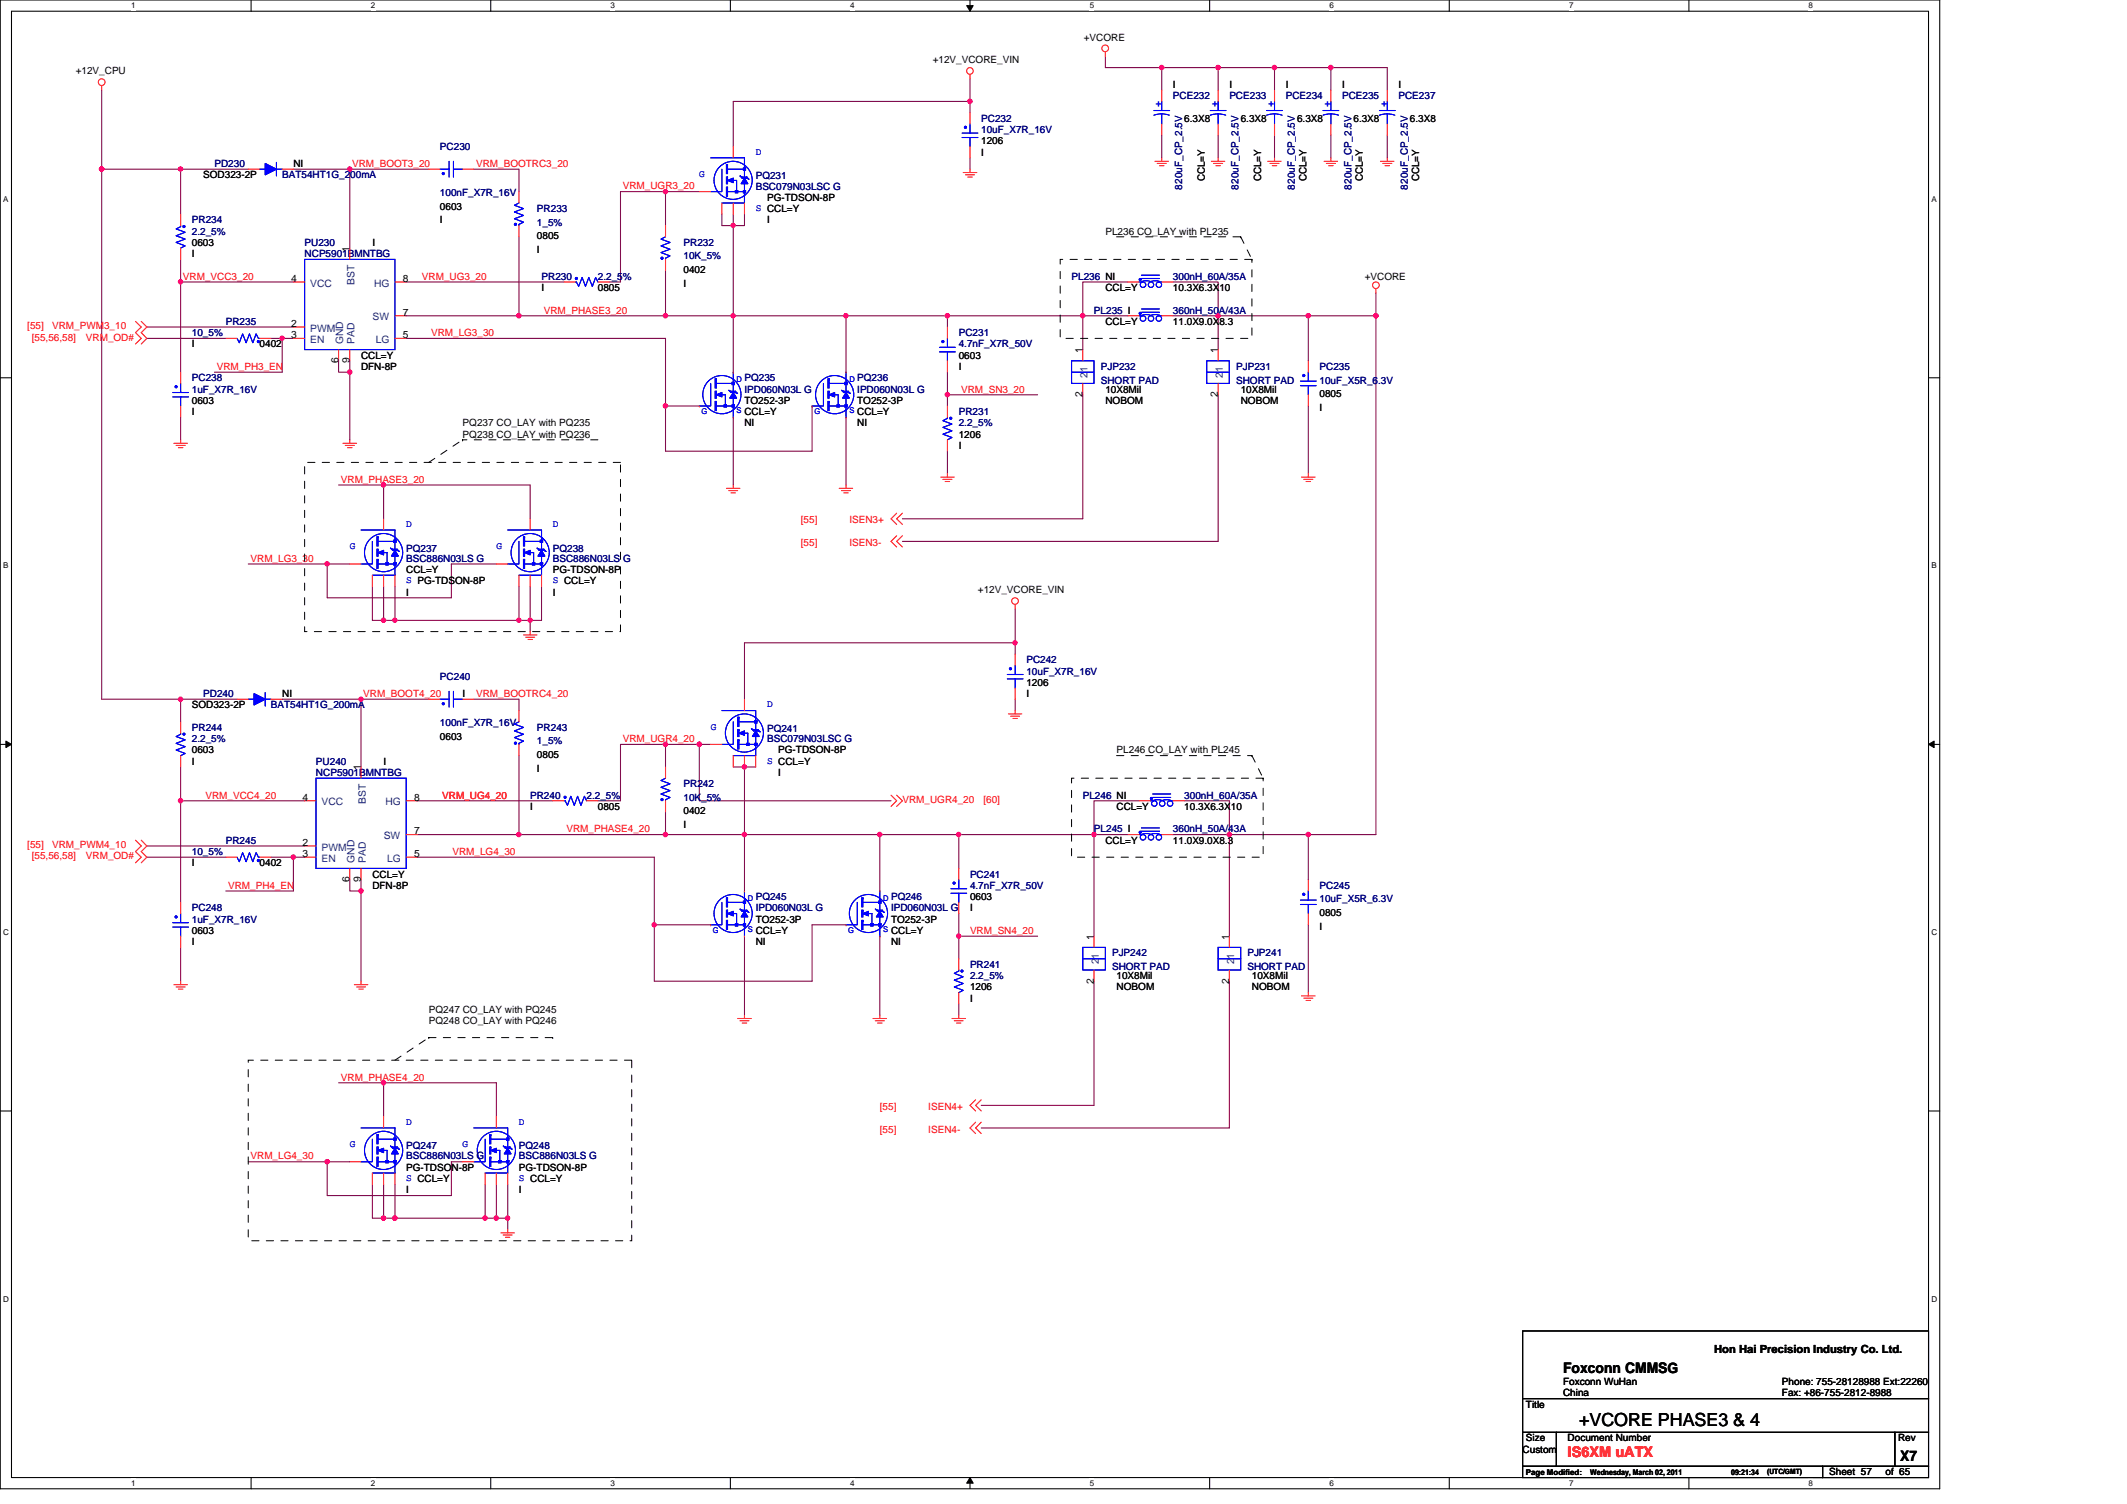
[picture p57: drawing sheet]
<svg xmlns="http://www.w3.org/2000/svg" width="297mm" height="210mm" viewBox="0 0 297 210" stroke-linecap="round" stroke-linejoin="round" font-family="sans-serif">
<defs><g id="words">
<text font-size="2.5" x="220.5" y="199.1">+VCORE PHASE3 &amp; 4</text>
<g font-size="2">
<text x="218.3" y="191.6">Foxconn CMMSG</text>
<text x="265.4" y="203.9">X7</text>
</g>
<text font-size="2" fill="#f00" x="218.9" y="203.5">IS6XM uATX</text>
<text font-size="1.6" x="239.4" y="188.8">Hon Hai Precision Industry Co. Ltd.</text>
<g font-size="1.4">
<text x="151.4" y="5.7">+VCORE</text>
<text x="10.6" y="10.4">+12V_CPU</text>
<text x="130.3" y="8.8">+12V_VCORE_VIN</text>
<text x="163.8" y="12.3">I</text>
<text x="165.4" y="17">6.3X8</text>
<text x="171.7" y="12.3">I</text>
<text x="173.3" y="17">6.3X8</text>
<text x="179.6" y="12.3">I</text>
<text x="181.1" y="17">6.3X8</text>
<text x="187.4" y="12.3">I</text>
<text x="189" y="17">6.3X8</text>
<text x="195.3" y="12.3">I</text>
<text x="196.9" y="17">6.3X8</text>
<text x="41" y="23.3">NI</text>
<text x="137" y="20.2">1206</text>
<text x="137" y="21.7">I</text>
<text x="28.4" y="24.9">SOD323-2P</text>
<text x="61.4" y="29.3">0603</text>
<text x="107.1" y="28">PG-TDSON-8P</text>
<text x="168.3" y="25.3" transform="rotate(-90 168.3 25.3)">CCL=Y</text>
<text x="176.1" y="25.3" transform="rotate(-90 176.1 25.3)">CCL=Y</text>
<text x="182.4" y="25.3" transform="rotate(-90 182.4 25.3)">CCL=Y</text>
<text x="190.3" y="25.3" transform="rotate(-90 190.3 25.3)">CCL=Y</text>
<text x="198.2" y="25.3" transform="rotate(-90 198.2 25.3)">CCL=Y</text>
<text x="26.8" y="34.3">0603</text>
<text x="26.8" y="35.9">I</text>
<text x="48.8" y="35.1" transform="rotate(-90 48.8 35.1)">1</text>
<text x="52" y="34.3">I</text>
<text x="61.4" y="31.2">I</text>
<text x="75" y="33.4">0805</text>
<text x="75" y="35.3">I</text>
<text x="107.1" y="31.2">I</text>
<text x="154.4" y="32.8">PL236 CO_LAY with PL235</text>
<text x="40.7" y="39.3">4</text>
<text x="56.3" y="39.3">8</text>
<text x="75.6" y="40.6">I</text>
<text x="83.5" y="40.6">0805</text>
<text x="95.5" y="38.1">0402</text>
<text x="95.5" y="40">I</text>
<text x="154.4" y="40.6">CCL=Y</text>
<text x="163.8" y="40.6">10.3X6.3X10</text>
<text x="190.6" y="39.1">+VCORE</text>
<text x="40.7" y="47.2">3</text>
<text x="40.7" y="45.6">2</text>
<text x="56.3" y="47.2">5</text>
<text x="56.3" y="44.1">7</text>
<text x="154.4" y="45.4">CCL=Y</text>
<text x="163.8" y="45.4">11.0X9.0X8.3</text>
<text x="26.8" y="48.5">I</text>
<text x="36.3" y="48.5">0402</text>
<text x="47.3" y="50.7" transform="rotate(-90 47.3 50.7)">6</text>
<text x="48.8" y="50.7" transform="rotate(-90 48.8 50.7)">9</text>
<text x="50.4" y="51.6">DFN-8P</text>
<text x="50.4" y="50.1">CCL=Y</text>
<text x="133.9" y="50.1">0603</text>
<text x="133.9" y="51.6">I</text>
<text x="151.2" y="49.3" transform="rotate(-90 151.2 49.3)">1</text>
<text x="170.1" y="49.3" transform="rotate(-90 170.1 49.3)">1</text>
<text x="26.8" y="56.4">0603</text>
<text x="26.8" y="58">I</text>
<text x="64.6" y="59.5">PQ237 CO_LAY with PQ235</text>
<text x="104" y="56.4">TO252-3P</text>
<text x="104" y="59.5">NI</text>
<text x="104" y="58">CCL=Y</text>
<text x="119.7" y="56.4">TO252-3P</text>
<text x="119.7" y="59.5">NI</text>
<text x="119.7" y="58">CCL=Y</text>
<text x="151.2" y="55.4" transform="rotate(-90 151.2 55.4)">2</text>
<text x="154.4" y="56.4">NOBOM</text>
<text x="154.4" y="54.8">10X8Mil</text>
<text x="170.1" y="55.4" transform="rotate(-90 170.1 55.4)">2</text>
<text x="173.3" y="56.4">NOBOM</text>
<text x="173.3" y="54.8">10X8Mil</text>
<text x="184.3" y="55.4">0805</text>
<text x="184.3" y="57.3">I</text>
<text x="64.6" y="61.1">PQ238 CO_LAY with PQ236</text>
<text x="133.9" y="61.1">1206</text>
<text x="133.9" y="62.7">I</text>
<text x="56.7" y="80">CCL=Y</text>
<text x="56.7" y="83.1">I</text>
<text x="77.2" y="83.1">I</text>
<text x="77.2" y="80">PG-TDSON-8P</text>
<text x="136.6" y="82.8">+12V_VCORE_VIN</text>
<text x="143.3" y="95.8">1206</text>
<text x="26.8" y="98.9">SOD323-2P</text>
<text x="39.4" y="97.3">NI</text>
<text x="64.6" y="97.3">I</text>
<text x="143.3" y="97.3">I</text>
<text x="26.8" y="105.2">0603</text>
<text x="26.8" y="106.8">I</text>
<text x="50.4" y="107.5" transform="rotate(-90 50.4 107.5)">1</text>
<text x="53.6" y="106.8">I</text>
<text x="61.4" y="103.3">0603</text>
<text x="75" y="105.8">0805</text>
<text x="75" y="107.7">I</text>
<text x="108.7" y="105.2">PG-TDSON-8P</text>
<text x="155.9" y="105.2">PL246 CO_LAY with PL245</text>
<text x="42.2" y="111.8">4</text>
<text x="57.8" y="111.8">8</text>
<text x="74" y="113.1">I</text>
<text x="83.5" y="113.1">0805</text>
<text x="95.5" y="113.7">0402</text>
<text x="108.7" y="108.4">I</text>
<text x="155.9" y="113.1">CCL=Y</text>
<text x="165.4" y="113.1">10.3X6.3X10</text>
<text x="42.2" y="119.7">3</text>
<text x="42.2" y="118.1">2</text>
<text x="57.8" y="119.7">5</text>
<text x="57.8" y="116.5">7</text>
<text x="95.5" y="115.6">I</text>
<text x="154.4" y="117.8">CCL=Y</text>
<text x="163.8" y="117.8">11.0X9.0X8.3</text>
<text x="26.8" y="120.9">I</text>
<text x="36.3" y="120.9">0402</text>
<text x="48.8" y="123.1" transform="rotate(-90 48.8 123.1)">6</text>
<text x="50.4" y="123.1" transform="rotate(-90 50.4 123.1)">9</text>
<text x="52" y="124.1">DFN-8P</text>
<text x="52" y="122.5">CCL=Y</text>
<text x="135.5" y="125.7">0603</text>
<text x="26.8" y="130.4">0603</text>
<text x="26.8" y="132">I</text>
<text x="105.5" y="128.8">TO252-3P</text>
<text x="105.5" y="132">NI</text>
<text x="105.5" y="130.4">CCL=Y</text>
<text x="124.4" y="128.8">TO252-3P</text>
<text x="124.4" y="132">NI</text>
<text x="124.4" y="130.4">CCL=Y</text>
<text x="135.5" y="127.3">I</text>
<text x="152.8" y="131.2" transform="rotate(-90 152.8 131.2)">1</text>
<text x="171.7" y="131.2" transform="rotate(-90 171.7 131.2)">1</text>
<text x="184.3" y="127.9">0805</text>
<text x="184.3" y="129.8">I</text>
<text x="152.8" y="137.3" transform="rotate(-90 152.8 137.3)">2</text>
<text x="155.9" y="136.7">10X8Mil</text>
<text x="171.7" y="137.3" transform="rotate(-90 171.7 137.3)">2</text>
<text x="174.8" y="136.7">10X8Mil</text>
<text x="59.9" y="141.4">PQ247 CO_LAY with PQ245</text>
<text x="59.9" y="143">PQ248 CO_LAY with PQ246</text>
<text x="135.5" y="138.3">1206</text>
<text x="135.5" y="139.8">I</text>
<text x="155.9" y="138.3">NOBOM</text>
<text x="174.8" y="138.3">NOBOM</text>
<text x="56.7" y="166.6">I</text>
<text x="56.7" y="163.5">PG-TDSON-8P</text>
<text x="72.5" y="166.6">I</text>
<text x="72.5" y="163.5">PG-TDSON-8P</text>
<text x="213.1" y="196.5">Title</text>
<text x="218.3" y="193.4">Foxconn WuHan</text>
<text x="218.3" y="195">China</text>
<text x="248.9" y="193.4">Phone: 755-28128988 Ext:22260</text>
<text x="248.9" y="195">Fax: +86-755-2812-8988</text>
<text x="212.6" y="202.8">Custom</text>
<text x="213.1" y="201.3">Size</text>
<text x="218.9" y="201.3">Document Number</text>
<text x="265.1" y="201.3">Rev</text>
<text x="255.5" y="206">Sheet 57</text>
<text x="263.3" y="206">of 65</text>
</g>
<g font-size="1.4" fill="#000080">
<text x="137" y="17">PC232</text>
<text x="163.8" y="13.9">PCE232</text>
<text x="171.7" y="13.9">PCE233</text>
<text x="179.6" y="13.9">PCE234</text>
<text x="187.4" y="13.9">PCE235</text>
<text x="195.3" y="13.9">PCE237</text>
<text x="29.9" y="23.3">PD230</text>
<text x="61.4" y="21">PC230</text>
<text x="137" y="18.6">10uF_X7R_16V</text>
<text x="39.4" y="24.9">BAT54HT1G_200mA</text>
<text x="61.4" y="27.4">100nF_X7R_16V</text>
<text x="75" y="29.6">PR233</text>
<text x="105.5" y="25">PQ231</text>
<text x="105.5" y="26.5">BSC079N03LSC G</text>
<text x="165.1" y="26.5" transform="rotate(-90 165.1 26.5)">820uF_CP_2.5V</text>
<text x="173" y="26.5" transform="rotate(-90 173 26.5)">820uF_CP_2.5V</text>
<text x="180.8" y="26.5" transform="rotate(-90 180.8 26.5)">820uF_CP_2.5V</text>
<text x="188.7" y="26.5" transform="rotate(-90 188.7 26.5)">820uF_CP_2.5V</text>
<text x="196.6" y="26.5" transform="rotate(-90 196.6 26.5)">820uF_CP_2.5V</text>
<text x="26.8" y="31.2">PR234</text>
<text x="26.8" y="32.8">2.2_5%</text>
<text x="42.5" y="34.3">PU230</text>
<text x="42.5" y="35.9">NCP5901BMNTBG</text>
<text x="75" y="31.5">1_5%</text>
<text x="95.5" y="34.3">PR232</text>
<text x="75.6" y="39.1">PR230</text>
<text x="83.5" y="39.1">2.2_5%</text>
<text x="95.5" y="36.2">10K_5%</text>
<text x="149.6" y="39.1">PL236 NI</text>
<text x="163.8" y="39.1">300nH_60A/35A</text>
<text x="26.8" y="46.9">10_5%</text>
<text x="31.5" y="45.4">PR235</text>
<text x="133.9" y="46.9">PC231</text>
<text x="152.8" y="43.8">PL235 I</text>
<text x="163.8" y="43.8">360nH_50A/43A</text>
<text x="26.8" y="53.2">PC238</text>
<text x="104" y="53.2">PQ235</text>
<text x="119.7" y="53.2">PQ236</text>
<text x="133.9" y="48.5">4.7nF_X7R_50V</text>
<text x="153.7" y="53.6">SHORT PAD</text>
<text x="153.7" y="51.6">PJP232</text>
<text x="172.6" y="53.6">SHORT PAD</text>
<text x="172.6" y="51.6">PJP231</text>
<text x="184.3" y="51.6">PC235</text>
<text x="184.3" y="53.6">10uF_X5R_6.3V</text>
<text x="26.8" y="54.8">1uF_X7R_16V</text>
<text x="104" y="54.8">IPD060N03L G</text>
<text x="119.7" y="54.8">IPD060N03L G</text>
<text x="133.9" y="58">PR231</text>
<text x="133.9" y="59.5">2.2_5%</text>
<text x="56.7" y="77">PQ237</text>
<text x="77.2" y="77">PQ238</text>
<text x="56.7" y="78.4">BSC886N03LS G</text>
<text x="77.2" y="78.4">BSC886N03LS G</text>
<text x="61.4" y="95">PC240</text>
<text x="143.3" y="92.6">PC242</text>
<text x="143.3" y="94.2">10uF_X7R_16V</text>
<text x="28.4" y="97.3">PD240</text>
<text x="37.8" y="98.9">BAT54HT1G_200mA</text>
<text x="61.4" y="101.4">100nF_X7R_16V</text>
<text x="26.8" y="102">PR244</text>
<text x="26.8" y="103.6">2.2_5%</text>
<text x="44.1" y="106.8">PU240</text>
<text x="75" y="102">PR243</text>
<text x="75" y="103.9">1_5%</text>
<text x="107.1" y="102.2">PQ241</text>
<text x="107.1" y="103.6">BSC079N03LSC G</text>
<text x="44.1" y="108.4">NCP5901BMNTBG</text>
<text x="74" y="111.5">PR240</text>
<text x="81.9" y="111.5">2.2_5%</text>
<text x="95.5" y="109.9">PR242</text>
<text x="95.5" y="111.8">10K_5%</text>
<text x="151.2" y="111.5">PL246 NI</text>
<text x="165.4" y="111.5">300nH_60A/35A</text>
<text x="26.8" y="119.4">10_5%</text>
<text x="31.5" y="117.8">PR245</text>
<text x="152.8" y="116.2">PL245 I</text>
<text x="163.8" y="116.2">360nH_50A/43A</text>
<text x="105.5" y="125.7">PQ245</text>
<text x="124.4" y="125.7">PQ246</text>
<text x="135.5" y="122.5">PC241</text>
<text x="135.5" y="124.1">4.7nF_X7R_50V</text>
<text x="184.3" y="124.1">PC245</text>
<text x="184.3" y="126">10uF_X5R_6.3V</text>
<text x="26.8" y="127.3">PC248</text>
<text x="26.8" y="128.8">1uF_X7R_16V</text>
<text x="105.5" y="127.3">IPD060N03L G</text>
<text x="124.4" y="127.3">IPD060N03L G</text>
<text x="135.5" y="135.1">PR241</text>
<text x="135.5" y="136.7">2.2_5%</text>
<text x="155.3" y="135.4">SHORT PAD</text>
<text x="155.3" y="133.5">PJP242</text>
<text x="174.2" y="135.4">SHORT PAD</text>
<text x="174.2" y="133.5">PJP241</text>
<text x="56.7" y="160.5">PQ247</text>
<text x="56.7" y="161.9">BSC886N03LS G</text>
<text x="72.5" y="160.5">PQ248</text>
<text x="72.5" y="161.9">BSC886N03LS G</text>
</g>
<g font-size="1.4" fill="#00f">
<text x="161.4" y="14.2" transform="rotate(90 161.4 14.2)">+</text>
<text x="169.3" y="14.2" transform="rotate(90 169.3 14.2)">+</text>
<text x="177.2" y="14.2" transform="rotate(90 177.2 14.2)">+</text>
<text x="185" y="14.2" transform="rotate(90 185 14.2)">+</text>
<text x="192.9" y="14.2" transform="rotate(90 192.9 14.2)">+</text>
<text x="105.5" y="21.6">D</text>
<text x="97.7" y="24.7">G</text>
<text x="105.5" y="29.5">S CCL=Y</text>
<text x="48.8" y="76.7">G</text>
<text x="56.7" y="73.6">D</text>
<text x="69.3" y="76.7">G</text>
<text x="77.2" y="73.6">D</text>
<text x="56.7" y="81.4">S PG-TDSON-8P</text>
<text x="77.2" y="81.4">S CCL=Y</text>
<text x="99.2" y="101.9">G</text>
<text x="107.1" y="98.7">D</text>
<text x="107.1" y="106.6">S CCL=Y</text>
<text x="48.8" y="160.2">G</text>
<text x="56.7" y="157">D</text>
<text x="64.6" y="160.2">G</text>
<text x="72.5" y="157">D</text>
<text x="56.7" y="164.9">S CCL=Y</text>
<text x="72.5" y="164.9">S CCL=Y</text>
</g>
<g font-size="1.4" fill="#f00">
<text x="49.2" y="23.3">VRM_BOOT3_20</text>
<text x="66.5" y="23.3">VRM_BOOTRC3_20</text>
<text x="87" y="26.4">VRM_UGR3_20</text>
<text x="25.5" y="39.1">VRM_VCC3_20</text>
<text x="58.9" y="39.1">VRM_UG3_20</text>
<text x="3.8" y="46">[55]</text>
<text x="4.4" y="47.6">[55,56,58]</text>
<text x="7.3" y="46">VRM_PWM3_10</text>
<text x="12" y="47.6">VRM_OD#</text>
<text x="60.2" y="46.9">VRM_LG3_30</text>
<text x="75.9" y="43.8">VRM_PHASE3_20</text>
<text x="30.3" y="51.6">VRM_PH3_EN</text>
<text x="134.2" y="54.8">VRM_SN3_20</text>
<text x="47.6" y="67.4">VRM_PHASE3_20</text>
<text x="111.8" y="73.1">[55]</text>
<text x="111.8" y="76.2">[55]</text>
<text x="118.6" y="73.1">ISEN3+</text>
<text x="118.6" y="76.2">ISEN3-</text>
<text x="35" y="78.4">VRM_LG3_30</text>
<text x="50.7" y="97.3">VRM_BOOT4_20</text>
<text x="66.5" y="97.3">VRM_BOOTRC4_20</text>
<text x="87" y="103.6">VRM_UGR4_20</text>
<text x="28.7" y="111.5">VRM_VCC4_20</text>
<text x="61.8" y="111.5">VRM_UG4_20</text>
<text x="126" y="112.1">VRM_UGR4_20</text>
<text x="137.3" y="112.1">[60]</text>
<text x="3.8" y="118.4">[55]</text>
<text x="4.4" y="120">[55,56,58]</text>
<text x="7.3" y="118.4">VRM_PWM4_10</text>
<text x="12" y="120">VRM_OD#</text>
<text x="63.2" y="119.4">VRM_LG4_30</text>
<text x="79.1" y="116.2">VRM_PHASE4_20</text>
<text x="31.9" y="124.1">VRM_PH4_EN</text>
<text x="135.5" y="130.4">VRM_SN4_20</text>
<text x="47.6" y="150.9">VRM_PHASE4_20</text>
<text x="122.9" y="155">[55]</text>
<text x="129.6" y="155">ISEN4+</text>
<text x="35" y="161.9">VRM_LG4_30</text>
<text x="122.9" y="158.1">[55]</text>
<text x="129.6" y="158.1">ISEN4-</text>
</g>
<g font-size="1.4" fill="#004080">
<text x="43.3" y="40">VCC</text>
<text x="49.5" y="39.8" transform="rotate(-90 49.5 39.8)">BST</text>
<text x="52.3" y="40">HG</text>
<text x="43.3" y="47.9">EN</text>
<text x="43.3" y="46.3">PWM</text>
<text x="52" y="44.7">SW</text>
<text x="52.5" y="47.9">LG</text>
<text x="47.9" y="48" transform="rotate(-90 47.9 48)">GND</text>
<text x="49.5" y="48" transform="rotate(-90 49.5 48)">PAD</text>
<text x="151.9" y="52.7" transform="rotate(-90 151.9 52.7)">2</text>
<text x="151.9" y="52" transform="rotate(-90 151.9 52)">1</text>
<text x="170.8" y="52.7" transform="rotate(-90 170.8 52.7)">2</text>
<text x="170.8" y="52" transform="rotate(-90 170.8 52)">1</text>
<text x="44.9" y="112.4">VCC</text>
<text x="51.1" y="112.2" transform="rotate(-90 51.1 112.2)">BST</text>
<text x="53.8" y="112.4">HG</text>
<text x="44.9" y="118.7">PWM</text>
<text x="53.6" y="117.2">SW</text>
<text x="44.9" y="120.3">EN</text>
<text x="49.5" y="120.5" transform="rotate(-90 49.5 120.5)">GND</text>
<text x="51.1" y="120.5" transform="rotate(-90 51.1 120.5)">PAD</text>
<text x="54.1" y="120.3">LG</text>
<text x="153.4" y="134.6" transform="rotate(-90 153.4 134.6)">2</text>
<text x="153.4" y="133.9" transform="rotate(-90 153.4 133.9)">1</text>
<text x="172.3" y="134.6" transform="rotate(-90 172.3 134.6)">2</text>
<text x="172.3" y="133.9" transform="rotate(-90 172.3 133.9)">1</text>
</g>
<g font-size="1.1">
<text x="18.3" y="1.2">1</text>
<text x="51.8" y="1.2">2</text>
<text x="85.3" y="1.2">3</text>
<text x="118.7" y="1.2">4</text>
<text x="152.2" y="1.2">5</text>
<text x="185.6" y="1.2">6</text>
<text x="219.1" y="1.2">7</text>
<text x="252.6" y="1.2">8</text>
<text x=".4" y="28.2">A</text>
<text x="269.7" y="28.2">A</text>
<text x=".4" y="79.4">B</text>
<text x="269.7" y="79.4">B</text>
<text x=".4" y="130.5">C</text>
<text x="269.7" y="130.5">C</text>
<text x=".4" y="181.7">D</text>
<text x="269.7" y="181.7">D</text>
<text x="18.3" y="207.5">1</text>
<text x="51.8" y="207.5">2</text>
<text x="85.3" y="207.5">3</text>
<text x="118.7" y="207.5">4</text>
<text x="152.2" y="207.5">5</text>
<text x="185.6" y="207.5">6</text>
<text x="213.1" y="205.9">Page Modified:</text>
<text x="219.1" y="207.5">7</text>
<text x="222.1" y="205.9">Wednesday, March 02, 2011</text>
<text x="241.8" y="205.9">09:21:34</text>
<text x="252.6" y="207.5">8</text>
</g>
<g font-size="1.1" fill="#00f">
<text x="102.9" y="53.3">D</text>
<text x="118.6" y="53.3">D</text>
<text x="98" y="57.8">G</text>
<text x="102.9" y="57.7">S</text>
<text x="113.7" y="57.8">G</text>
<text x="118.6" y="57.7">S</text>
<text x="104.4" y="125.7">D</text>
<text x="123.3" y="125.7">D</text>
<text x="99.6" y="130.3">G</text>
<text x="104.4" y="130.1">S</text>
<text x="118.4" y="130.3">G</text>
<text x="123.3" y="130.1">S</text>
</g>
<text font-size="1" x="246.8" y="205.8">(UTC/GMT)</text>
</g></defs>
<path d="M0 0h270.9v207.9h-270.9zM1.6 1.6h267.7v204.7h-267.7z" fill="none" stroke="#000" stroke-width=".15"/>
<g fill="#fff">
<path d="M18.3 .1h.6v1.3h-.6z"/>
<path d="M18.3 206.4h.6v1.3h-.6z"/>
</g>
<path d="M35.1 0v1.6M35.1 206.3v1.6" fill="none" stroke="#000" stroke-width=".15"/>
<g fill="#fff">
<path d="M51.8 .1h.6v1.3h-.6z"/>
<path d="M51.8 206.4h.6v1.3h-.6z"/>
</g>
<path d="M68.5 0v1.6M68.5 206.3v1.6" fill="none" stroke="#000" stroke-width=".15"/>
<g fill="#fff">
<path d="M85.3 .1h.6v1.3h-.6z"/>
<path d="M85.3 206.4h.6v1.3h-.6z"/>
</g>
<path d="M102 0v1.6M102 206.3v1.6" fill="none" stroke="#000" stroke-width=".15"/>
<g fill="#fff">
<path d="M118.7 .1h.6v1.3h-.6z"/>
<path d="M118.7 206.4h.6v1.3h-.6z"/>
</g>
<path d="M135.5 0v1.6M135.5 206.3v1.6" fill="none" stroke="#000" stroke-width=".15"/>
<path d="M135 .8h.9l-.4 .8zM135.5 206.3l.4 .8h-.9z" fill="#000" stroke="#000" stroke-width=".14"/>
<g fill="#fff">
<path d="M152.2 .1h.6v1.3h-.6z"/>
<path d="M152.2 206.4h.6v1.3h-.6z"/>
</g>
<path d="M168.9 0v1.6M168.9 206.3v1.6" fill="none" stroke="#000" stroke-width=".15"/>
<g fill="#fff">
<path d="M185.6 .1h.7v1.3h-.7z"/>
<path d="M185.6 206.4h.7v1.3h-.7z"/>
</g>
<path d="M202.4 0v1.6M202.4 206.3v1.6" fill="none" stroke="#000" stroke-width=".15"/>
<g fill="#fff">
<path d="M219.1 .1h.6v1.3h-.6z"/>
<path d="M219.1 206.4h.6v1.3h-.6z"/>
</g>
<path d="M235.9 0v1.6M235.9 206.3v1.6" fill="none" stroke="#000" stroke-width=".15"/>
<g fill="#fff">
<path d="M252.6 .1h.6v1.3h-.6z"/>
<path d="M252.6 206.4h.6v1.3h-.6z"/>
<path d="M.4 27.2h.8v1.2h-.8z"/>
<path d="M269.7 27.2h.8v1.2h-.8z"/>
<path d="M.4 78.3h.8v1.3h-.8z"/>
<path d="M269.7 78.3h.8v1.3h-.8z"/>
</g>
<path d="M0 52.7h1.6M269.3 52.7h1.6" fill="none" stroke="#000" stroke-width=".15"/>
<g fill="#fff">
<path d="M.4 129.5h.8v1.3h-.8z"/>
<path d="M269.7 129.5h.8v1.3h-.8z"/>
</g>
<path d="M0 103.9h1.6M269.3 103.9h1.6" fill="none" stroke="#000" stroke-width=".15"/>
<path d="M.8 103.5l.8 .4-.8 .5zM269.3 103.9l.8-.4v.9z" fill="#000" stroke="#000" stroke-width=".14"/>
<g fill="#fff">
<path d="M.4 180.7h.8v1.3h-.8z"/>
<path d="M269.7 180.7h.8v1.3h-.8z"/>
</g>
<path d="M0 155.1h1.6M269.3 155.1h1.6M212.6 200h4.8v4.7h-4.8zM212.6 185.8h56.7v9.5h-56.7zM212.6 195.3h56.7v4.7h-56.7zM217.4 200h47.2v4.7h-47.2zM264.6 200h4.7v4.7h-4.7zM212.6 204.7h41.9v1.6h-41.9zM254.5 204.7h14.8v1.6h-14.8z" fill="none" stroke="#000" stroke-width=".15"/>
<g fill="none" stroke="#800040" stroke-width=".15">
<path d="M14.2 12.6v11M135.5 11v3.2M135.5 14.2h-33.1v6.3M135.5 14.2v1.5M154.4 7.9v1.5h7.8M162.2 9.4v3.2M162.2 18.9v3.1M162.2 9.4h7.9M170.1 9.4v3.2M170.1 18.9v3.1M170.1 9.4h7.9M178 9.4v3.2"/>
<path d="M178 18.9v3.1M178 9.4h7.9M185.9 9.4v3.2M185.9 18.9v3.1M185.9 9.4h7.8v3.2M193.7 18.9v3.1M14.2 23.6v74h11M14.2 23.6h11M25.2 23.6v6.3M25.2 39.4v12.6M25.2 39.4h15.8M25.2 23.6h9.5"/>
<path d="M25.2 36.2v3.2M41 23.6h7.8M48.8 23.6v11M48.8 23.6h11.1M56.7 39.4h22.1M66.2 23.6h6.3v3.2M72.5 33.1v11M92.9 37.8v6.3M92.9 26.8h-6.2v12.6h-1.6M92.9 26.8v4.7M92.9 26.8h4.8M100.8 29.9v1.6h1.6"/>
<path d="M102.4 29.9v1.6M102.4 31.5v12.6M104 29.9v1.6h-1.6M135.5 22v1.6M157.5 39.4h-6.3v4.7M163.8 39.4h6.3v4.7M20.5 47.2h11M20.5 45.7h20.5M25.2 58.3v3.1M37.8 47.2h1.6M39.4 47.2h1.6M39.4 47.2v4.8h-9.5"/>
<path d="M47.3 50.4v1.6h1.5v-1.6M48.8 52v9.4M56.7 47.2h36.2v9.5M56.7 44.1h15.8M72.5 44.1h20.4M92.9 56.7h4.8M92.9 56.7v6.3h20.5v-6.3M92.9 44.1h9.5M102.4 44.1v7.9M102.4 58.3v9.4M102.4 44.1h15.7v7.9M118.1 58.3v9.4"/>
<path d="M118.1 44.1h14.2M132.3 44.1v1.6M132.3 52v3.1M132.3 55.1v1.6M132.3 55.1h12.6M132.3 44.1h18.9M151.2 44.1v4.7M151.2 55.1v17.3h-25.2M151.2 44.1h6.3M163.8 44.1h6.3M170.1 55.1v20.5h-44.1M170.1 44.1v4.7"/>
<path d="M170.1 44.1h12.6M182.7 56.7v9.4M182.7 44.1v6.3M182.7 44.1h9.4M192.1 40.9v3.2M192.1 44.1v72.4h-9.4M34.7 78.7h11M45.7 78.7h3.1M47.3 67.7h6.3M53.6 67.7v4.7M53.6 67.7h20.4v4.7M69.3 78.7h-6.3v4.8h-17.3v-4.8"/>
<path d="M132.3 63v3.1M25.2 97.6v3.2M25.2 97.6h7.9M39.4 97.6h11M50.4 97.6h9.5M50.4 97.6v9.5M52 81.9v4.7h1.6M53.6 86.6h1.6M53.6 81.9v4.7M55.2 81.9v4.7M55.2 86.6h17.3M66.2 97.6h6.3v1.6"/>
<path d="M72.5 81.9v4.7M72.5 86.6h1.5M74 81.9v4.7M74 86.6v1.6M75.6 81.9v4.7h-1.6M141.8 97.6v1.6M141.8 89.7v1.6M141.8 85v4.7M141.8 89.7h-37.8v7.9M20.5 119.7h11M20.5 118.1h22M25.2 111.8h17.3"/>
<path d="M25.2 111.8v14.2M25.2 107.1v4.7M37.8 119.7h3.2M41 119.7v4.7h-9.5M41 119.7h1.5M58.3 116.5h14.2M58.3 111.8h18.9M58.3 119.7h33.1v9.4M72.5 116.5h20.4M72.5 105.5v11M92.9 103.9h-6.2v7.9h-3.2M92.9 113.4v3.1"/>
<path d="M92.9 103.9h4.8M92.9 116.5h11.1M92.9 103.9v3.2M97.7 103.9h1.5M97.7 103.9v7.9h26.7M102.4 107.1h1.6M104 116.5h18.9v7.9M104 116.5v7.9M104 107.1v9.4M104 107.1h1.5M122.9 116.5h11M133.9 116.5v4.7"/>
<path d="M133.9 116.5h18.9M152.8 116.5v14.2M152.8 116.5h4.7M159.1 111.8h-6.3v4.7M163.8 116.5h7.9M165.4 111.8h6.3v4.7M171.7 116.5v14.2M171.7 116.5h11M182.7 116.5v6.3M25.2 132.3v4.7M48.8 122.8v1.6h1.6v-1.6M50.4 124.4v12.6"/>
<path d="M91.4 129.1h7.8M104 130.7v11M118.1 129.1h-4.7v7.9h-22v-7.9M122.9 130.7v11M133.9 130.7v3.2M133.9 127.6v3.1M133.9 130.7h11M152.8 137v17.3h-15.8M171.7 137v20.5h-34.7M182.7 129.1v9.5M47.3 151.2h6.3M53.6 151.2h15.7v4.7"/>
<path d="M53.6 151.2v4.7M133.9 140.1v1.6M34.7 162.2h11M45.7 162.2h3.1M52 165.4v4.7h1.6M53.6 170.1h1.6M53.6 165.4v4.7M55.2 170.1h12.6M55.2 165.4v4.7M64.6 162.2h-1.6v4.7h-17.3v-4.7M67.8 165.4v4.7M67.8 170.1h1.5"/>
<path d="M69.3 170.1h1.6M69.3 165.4v4.7M70.9 170.1v1.5M70.9 165.4v4.7"/>
</g>
<g fill="#f0f" stroke="#f0f" stroke-width=".15">
<circle cx="185.8" cy="9.4" r=".31"/>
<circle cx="162.2" cy="9.4" r=".31"/>
<circle cx="170.1" cy="9.4" r=".31"/>
<circle cx="178" cy="9.4" r=".31"/>
<circle cx="48.8" cy="52" r=".31"/>
<circle cx="170.1" cy="44.1" r=".31"/>
<circle cx="182.7" cy="116.5" r=".31"/>
<circle cx="171.7" cy="116.5" r=".31"/>
<circle cx="182.7" cy="44.1" r=".31"/>
<circle cx="92.9" cy="44.1" r=".31"/>
<circle cx="192.1" cy="44.1" r=".3"/>
<circle cx="92.9" cy="116.5" r=".31"/>
<circle cx="92.9" cy="26.8" r=".3"/>
<circle cx="97.7" cy="103.9" r=".3"/>
<circle cx="122.9" cy="116.5" r=".31"/>
<circle cx="118.1" cy="44.1" r=".3"/>
<circle cx="133.9" cy="130.7" r=".3"/>
<circle cx="132.3" cy="55.1" r=".3"/>
<circle cx="25.2" cy="111.8" r=".31"/>
<circle cx="50.4" cy="97.6" r=".3"/>
<circle cx="25.2" cy="23.6" r=".3"/>
<circle cx="14.2" cy="23.6" r=".3"/>
<circle cx="91.4" cy="129.1" r=".3"/>
<circle cx="48.8" cy="23.6" r=".3"/>
<circle cx="50.4" cy="124.4" r=".3"/>
<circle cx="25.2" cy="39.3" r=".3"/>
<circle cx="72.5" cy="116.5" r=".31"/>
<circle cx="72.5" cy="44.1" r=".31"/>
<circle cx="92.9" cy="56.7" r=".31"/>
<circle cx="151.2" cy="44.1" r=".31"/>
<circle cx="132.3" cy="44.1" r=".31"/>
<circle cx="152.8" cy="116.5" r=".3"/>
<circle cx="133.9" cy="116.5" r=".3"/>
<circle cx="25.2" cy="97.6" r=".3"/>
<circle cx="45.7" cy="78.7" r=".3"/>
<circle cx="53.6" cy="67.7" r=".31"/>
<circle cx="74" cy="86.6" r=".3"/>
<circle cx="53.6" cy="86.6" r=".3"/>
<circle cx="70.9" cy="170.1" r=".3"/>
<circle cx="69.3" cy="170.1" r=".31"/>
<circle cx="45.7" cy="162.2" r=".31"/>
<circle cx="53.6" cy="151.2" r=".31"/>
<circle cx="55.1" cy="170.1" r=".3"/>
<circle cx="53.6" cy="170.1" r=".31"/>
<circle cx="67.7" cy="170.1" r=".31"/>
<circle cx="104" cy="107.1" r=".31"/>
<circle cx="102.4" cy="31.5" r=".3"/>
<circle cx="39.4" cy="47.2" r=".3"/>
<circle cx="41" cy="119.7" r=".31"/>
<circle cx="102.4" cy="44.1" r=".3"/>
<circle cx="104" cy="116.5" r=".31"/>
<circle cx="55.1" cy="86.6" r=".3"/>
<circle cx="72.5" cy="86.6" r=".3"/>
<circle cx="92.9" cy="103.9" r=".31"/>
<circle cx="135.5" cy="14.1" r=".31"/>
<circle cx="141.7" cy="89.7" r=".3"/>
</g>
<g fill="none" stroke="#f00" stroke-width=".15">
<path d="M14.2 12v.6M135.5 10.4v.6M135.5 15.7v1.6M154.4 7.2v.7M162.2 12.6v1.6M162.2 17.3v1.6M170.1 12.6v1.6M170.1 17.3v1.6M178 12.6v1.6M178 17.3v1.6M185.9 12.6v1.6M185.9 17.3v1.6"/>
<path d="M193.7 12.6v1.6M193.7 17.3v1.6M25.2 29.9v1.6M25.2 34.6v1.6M34.7 23.6h1.6M39.4 23.6h1.6M41 39.4h1.5M48.8 34.6v1.6M55.2 39.4h1.5M59.9 23.6h1.5M64.6 23.6h1.6M72.5 26.8v1.5"/>
<path d="M72.5 31.5v1.6M78.8 39.4h1.5M83.5 39.4h1.6M92.9 31.5v1.6M92.9 36.2v1.6M97.7 26.8h1.5M100.8 28.3v1.6M102.4 20.5v1.5M102.4 28.3v1.6M104 28.3v1.6M134.5 24.1h1.9M134.8 24.4h1.3"/>
<path d="M135.1 24.7h.7M135.5 20.5v1.5M135.5 23.6v.5M157.5 39.4h1.6M161.3 22.5h1.9M161.6 22.8h1.3M161.9 23.1h.7M162.2 22v.5M162.2 39.4h1.6M169.2 22.5h1.8M169.5 22.8h1.2M169.8 23.1h.6"/>
<path d="M170.1 22v.5M177 22.5h1.9M177.4 22.8h1.2M177.7 23.1h.6M178 22v.5M184.9 22.5h1.9M185.2 22.8h1.3M185.5 23.1h.7M185.9 22v.5M192.8 22.5h1.9M193.1 22.8h1.3M193.4 23.1h.7"/>
<path d="M193.7 22v.5M18.9 44.9l.8 .8-.8 .7 .8 .8-.8 .8M19.7 44.9l.8 .8-.8 .7 .8 .8-.8 .8M25.2 52v1.5M25.2 56.7v1.6M31.5 47.2h1.6M36.3 47.2h1.5M41 47.2h1.5M41 45.7h1.5M47.3 48.8v1.6M48.8 48.8v1.6M55.2 47.2h1.5"/>
<path d="M55.2 44.1h1.5M97.7 56.7h.1M102.4 58.3h.1M102.4 52h.1M113.4 56.7h.1M118.1 58.3h.1M118.1 52h.1M132.3 45.7v1.5M132.3 50.4v1.6M132.3 56.7v1.6M151.2 48.8v1.6M151.2 53.5v1.6"/>
<path d="M157.5 44.1h1.6M162.2 44.1h1.6M170.1 48.8v1.6M170.1 53.5v1.6M182.7 50.4v1.6M182.7 55.1v1.6M192.1 40.3v.6M24.3 61.9h1.9M24.6 62.2h1.3M24.9 62.5h.6M25.2 61.4v.5M47.9 61.9h1.9"/>
<path d="M48.2 62.2h1.3M48.5 62.5h.7M48.8 61.4v.5M48.8 78.7h1.6M53.6 72.4v1.6M69.3 78.7h1.6M74 72.4v1.6M101.4 68.2h1.9M101.8 68.5h1.2M102.1 68.8h.6M102.4 67.7v.5M117.2 68.2h1.9"/>
<path d="M117.5 68.5h1.3M117.8 68.8h.6M118.1 67.7v.5M125.2 71.6l-.8 .8 .8 .8M125.2 74.8l-.8 .8 .8 .8M126 71.6l-.8 .8 .8 .8M126 74.8l-.8 .8 .8 .8M131.4 66.6h1.9M131.7 66.9h1.2M132 67.2h.6M132.3 61.4v1.6M132.3 66.1v.5"/>
<path d="M181.8 66.6h1.9M182.1 66.9h1.2M182.4 67.2h.6M182.7 66.1v.5M33.1 97.6h1.6M37.8 97.6h1.6M52 80.3v1.6M53.6 80.3v1.6M55.2 80.3v1.6M59.9 97.6h1.5M64.6 97.6h1.6M72.5 80.3v1.6"/>
<path d="M72.5 99.2v1.6M73.1 88.6h1.9M73.4 89h1.3M73.7 89.3h.7M74 80.3v1.6M74 88.2v.4M75.6 80.3v1.6M104 97.6v1.6M140.8 99.7h1.9M141.1 100h1.3M141.8 84.4v.6M141.8 91.3v1.6"/>
<path d="M141.8 96.1v1.5M141.8 99.2v.5M18.9 117.3l.8 .8-.8 .8 .8 .8-.8 .8M19.7 117.3l.8 .8-.8 .8 .8 .8-.8 .8M25.2 100.8v1.6M25.2 105.5v1.6M31.5 119.7h1.6M36.3 119.7h1.5M42.5 111.8h1.6M42.5 119.7h1.6M42.5 118.1h1.6M50.4 107.1v1.5"/>
<path d="M56.7 111.8h1.6M56.7 116.5h1.6M56.7 119.7h1.6M72.5 103.9v1.6M77.2 111.8h1.6M81.9 111.8h1.6M92.9 107.1v1.5M92.9 111.8v1.6M99.2 103.9h1.6M102.4 105.5v1.6M104 105.5v1.6M105.5 105.5v1.6"/>
<path d="M124.4 111l.8 .8-.8 .8M125.2 111l.8 .8-.8 .8M141.5 100.3h.6M157.5 116.5h1.6M159.1 111.8h1.6M162.2 116.5h1.6M163.8 111.8h1.6M24.3 137.5h1.9M24.6 137.8h1.3M24.9 138.1h.6M25.2 126v1.6M25.2 130.7v1.6"/>
<path d="M25.2 137v.5M48.8 121.2v1.6M49.5 137.5h1.9M49.8 137.8h1.3M50.1 138.1h.6M50.4 121.2v1.6M50.4 137v.5M99.2 129.1h.1M104 130.7h.1M104 124.4h.1M118.1 129.1h.1M122.9 130.7h.1"/>
<path d="M122.9 124.4h.1M133.9 121.2v1.6M133.9 126v1.6M133.9 133.9v1.5M133.9 138.6v1.5M152.8 130.7v1.6M152.8 135.4v1.6M171.7 130.7v1.6M171.7 135.4v1.6M181.8 139h1.9M182.1 139.4h1.2M182.4 139.7h.6"/>
<path d="M182.7 138.6v.4M182.7 122.8v1.6M182.7 127.6v1.5M53.6 155.9v1.6M69.3 155.9v1.6M103 142.2h1.9M103.3 142.5h1.3M103.7 142.8h.6M104 141.7v.5M121.9 142.2h1.9M122.2 142.5h1.3M122.6 142.8h.6"/>
<path d="M122.9 141.7v.5M132.9 142.2h1.9M133.3 142.5h1.2M133.6 142.8h.6M133.9 141.7v.5M136.2 153.5l-.7 .8 .7 .8M136.2 156.7l-.7 .8 .7 .8M137 153.5l-.8 .8 .8 .8M137 156.7l-.8 .8 .8 .8M48.8 162.2h1.6M52 163.8v1.6M53.6 163.8v1.6"/>
<path d="M55.2 163.8v1.6M64.6 162.2h1.6M67.8 163.8v1.6M69.3 163.8v1.6M70 172.1h1.8M70.3 172.4h1.2M70.6 172.7h.6M70.9 163.8v1.6M70.9 171.6v.5"/>
<circle cx="14.2" cy="11.5" r=".47"/>
<circle cx="135.4" cy="9.9" r=".46"/>
<circle cx="154.3" cy="6.7" r=".47"/>
<circle cx="192.1" cy="39.8" r=".46"/>
<circle cx="141.8" cy="83.9" r=".46"/>
</g>
<g fill="none" stroke="#000" stroke-width=".14" stroke-dasharray="1 1 1 1 1 1 1 1">
<path d="M148.1 36.2h26.7v11h-26.7zM155.9 33.1h17.4M173.3 33.1h.1M173.3 33.1l1.5 3.1M174.8 36.2h.1M42.5 64.6h44.2v23.6h-44.2zM59.9 64.6l4.7-3.2M64.6 61.4h.1M83.5 61.4h-18.9M149.6 108.6h26.8v11.1h-26.8zM155.9 105.5h18.9M174.8 105.5h.1"/>
<path d="M174.8 105.5l1.6 3.1M176.4 108.6h.1M34.7 148h53.5v25.2h-53.5zM55.2 148l4.7-3.1M59.9 144.9h.1M59.9 144.9h17.3M77.2 144.9h.1"/>
</g>
<g fill="none" stroke="#00f" stroke-width=".15">
<path d="M134.4 18.6h2.2M134.4 19.2h2.2M135.5 19.2v1.3M135.5 17.3v1.3M161.1 15.4h2.2M161.1 16.1l1.1-.2 1.1 .2M162.2 14.2v1.2M162.2 15.9v1.4M169 15.4h2.2M169 16.1l1.1-.2 1.1 .2M170.1 14.2v1.2M170.1 15.9v1.4"/>
<path d="M176.9 15.4h2.2M176.9 16.1l1.1-.2 1 .2M178 14.2v1.2M178 15.9v1.4M184.8 15.4h2.2M184.8 16.1l1-.2 1.1 .2M185.9 14.2v1.2M185.9 15.9v1.4M192.6 15.4h2.2M192.6 16.1l1.1-.2 1.1 .2M193.7 14.2v1.2M193.7 15.9v1.4"/>
<path d="M25.2 31.5v.1l-.6 .4 1.3 .4-1.3 .5 1.3 .5-1.3 .4 1.3 .5-.7 .3M36.3 23.6h.7M38.6 23.6h.8M38.6 22.7v1.9M42.5 36.2h12.7v12.6h-12.7zM61.4 23.6h1.3M62.7 22.5v2.2M63.3 22.5v2.2M63.3 23.6h1.3M72.5 28.3l-.7 .4 1.3 .4-1.3 .5 1.3 .5-1.3 .4 1.3 .5-.6 .3v.2M80.3 39.4h.2l.3 .6 .5-1.3 .5 1.3 .4-1.3 .5 1.3 .5-1.3 .3 .7M92.9 33.1l-.6 .3 1.3 .4-1.3 .5 1.3 .5-1.3 .5 1.3 .4-.7 .3v.2"/>
<path d="M99.2 22h4.8v1.5M100.8 23.6v3.2h-1.6M101.6 23.6h2.2M101.6 26.8h2.2M102.4 25.2h.5v1.4M104 23.8v.9M104 25.7v.9M104 26.9v1.4h-3.2M159.1 39.4h.5M159.4 38.9h2.5M159.4 38.4h2.5M159.5 39.3l.6-.1 .6 .1"/>
<path d="M160.8 39.3l.6-.1 .5 .1M161.8 39.4h.4M24.1 54.8h2.2M24.1 55.4h2.2M25.2 55.4v1.3M25.2 53.5v1.3M33.1 47.2l.3 .7 .5-1.3 .5 1.3 .4-1.3 .5 1.3 .5-1.3 .3 .6h.2M99.2 53.5v3.2h-1.5M100 53.5h2.2M100 56.7h2.2M100.8 55.1h.5v1.4M102.4 53.7v.9"/>
<path d="M102.4 55.6v.9M102.4 52v1.4M102.4 56.8v1.5M115 53.5v3.2h-1.6M115.8 53.5h2.2M115.8 56.7h2.2M116.6 55.1h.4v1.4M118.1 53.7v.9M118.1 55.6v.9M118.1 52v1.4M118.1 56.8v1.5M131.2 48.5h2.2"/>
<path d="M131.2 49.1h2.2M132.3 58.3v.1l-.6 .3 1.2 .5-1.2 .5 1.2 .5-1.2 .4 1.2 .5-.6 .3M132.3 49.1v1.3M132.3 47.2v1.3M149.6 50.4h3.2v3.1h-3.2zM149.6 52h3.2M159.1 44.1h.5M159.4 43.6h2.5M159.4 43.1h2.5M159.5 44l.6-.1 .6 .1M160.8 44l.6-.1 .5 .1M161.8 44.1h.4"/>
<path d="M168.5 50.4h3.2v3.1h-3.2zM168.5 52h3.2M181.6 53.2h2.2M181.6 53.8h2.2M182.7 53.8v1.3M182.7 52v1.2M50.4 74h4.8v1.4M52 75.6v3.1h-1.6M52.8 75.6h2.2M52.8 78.7h2.2M53.6 77.2h.5v1.4M55.2 75.7v1"/>
<path d="M55.2 77.6v1M55.2 78.9v1.4h-3.2M70.9 74h4.7v1.4M72.5 75.6v3.1h-1.6M73.3 75.6h2.2M73.3 78.7h2.2M74 77.2h.5v1.4M75.6 75.7v1M75.6 77.6v1M75.6 78.9v1.4h-3.1M34.7 97.6h.8M37 97.6h.8"/>
<path d="M37 96.7v1.9M61.4 97.6h1.3M62.7 96.5v2.2M63.3 96.5v2.2M63.3 97.6h1.3M100.8 99.2h4.7v1.4M140.7 94.2h2.2M140.7 94.8h2.2M141.8 94.8v1.3M141.8 92.9v1.3M25.2 102.4v.1l-.6 .3 1.3 .5-1.3 .5 1.3 .4-1.3 .5 1.3 .5-.7 .3M33.1 119.7l.3 .6 .5-1.3 .5 1.3 .4-1.3 .5 1.3 .5-1.3 .3 .7h.2"/>
<path d="M44.1 108.6h12.6v12.6h-12.6zM72.5 100.8l-.7 .3 1.3 .5-1.3 .4 1.3 .5-1.3 .5 1.3 .5-.6 .3v.1M78.8 111.8h.1l.3 .6 .5-1.2 .5 1.2 .5-1.2 .4 1.2 .5-1.2 .3 .6M92.9 108.6l-.6 .4 1.3 .4-1.3 .5 1.3 .5-1.3 .4 1.3 .5-.7 .4v.1M102.4 100.8v3.1h-1.6M103.2 100.8h2.2M103.2 103.9h2.2M104 102.4h.4v1.4M105.5 100.9v1M105.5 102.8v1M105.5 104.1v1.4h-3.1M159.1 116.5h.5"/>
<path d="M159.4 116.1h2.5M159.4 115.6h2.5M159.5 116.5l.6-.1 .6 .1M160.7 111.8h.4M160.8 116.5l.6-.1 .5 .1M161 111.3h2.5M161 110.8h2.5M161.1 111.7h.6h.5M161.8 116.5h.4M162.3 111.7h.6h.6M163.3 111.8h.5M24.1 128.8h2.2"/>
<path d="M24.1 129.4h2.2M25.2 129.4v1.3M25.2 127.6v1.2M100.8 126v3.1h-1.6M101.6 126h2.2M101.6 129.1h2.2M102.4 127.6h.5v1.4M104 126.1v1M104 128v1M104 124.4v1.4M104 129.3v1.4M119.7 126v3.1h-1.6"/>
<path d="M120.5 126h2.2M120.5 129.1h2.2M121.3 127.6h.5v1.4M122.9 126.1v1M122.9 128v1M122.9 124.4v1.4M122.9 129.3v1.4M132.8 124.1h2.2M132.8 124.7h2.2M133.9 135.4v.2l-.6 .3 1.2 .5-1.2 .4 1.2 .5-1.2 .5 1.2 .5-.6 .3M133.9 124.7v1.3M133.9 122.8v1.3"/>
<path d="M151.2 132.3h3.2v3.1h-3.2zM151.2 133.9h3.2M170.1 132.3h3.2v3.1h-3.2zM170.1 133.9h3.2M181.6 125.7h2.2M181.6 126.3h2.2M182.7 126.3v1.3M182.7 124.4v1.3M50.4 157.5h4.8v1.4M52 159v3.2h-1.6M52.8 159h2.2M55.2 159.2v.9"/>
<path d="M66.2 157.5h4.7v1.4M67.8 159v3.2h-1.6M68.5 159h2.2M70.9 159.2v.9M52.8 162.2h2.2M53.6 160.6h.5v1.4M55.2 161.1v.9M55.2 162.3v1.5h-3.2M68.5 162.2h2.2M69.3 160.6h.5v1.4M70.9 161.1v.9M70.9 162.3v1.5h-3.1"/>
<circle cx="102.4" cy="25.2" r="2.66"/>
<circle cx="159.6" cy="39.7" r=".39"/>
<circle cx="160.7" cy="39.7" r=".38"/>
<circle cx="161.8" cy="39.7" r=".38"/>
<circle cx="100.8" cy="55.1" r="2.67"/>
<circle cx="116.6" cy="55.1" r="2.67"/>
<circle cx="159.6" cy="44.5" r=".39"/>
<circle cx="160.7" cy="44.5" r=".38"/>
<circle cx="161.8" cy="44.5" r=".38"/>
<circle cx="53.6" cy="77.1" r="2.67"/>
<circle cx="74" cy="77.1" r="2.67"/>
<circle cx="104" cy="102.3" r="2.66"/>
<circle cx="159.6" cy="116.9" r=".39"/>
<circle cx="160.7" cy="116.9" r=".38"/>
<circle cx="161.2" cy="112.2" r=".38"/>
<circle cx="161.8" cy="116.9" r=".38"/>
<circle cx="162.3" cy="112.2" r=".38"/>
<circle cx="163.4" cy="112.2" r=".38"/>
<circle cx="102.4" cy="127.5" r="2.66"/>
<circle cx="121.3" cy="127.5" r="2.66"/>
<circle cx="53.6" cy="160.6" r="2.67"/>
<circle cx="69.3" cy="160.6" r="2.67"/>
</g>
<g fill="#00f" stroke="#00f" stroke-width=".15">
<path d="M37 22.8l1.6 .8-1.6 .8z" fill-rule="evenodd"/>
<path d="M37 22.8l1.6 .8-1.6 .8z" fill-rule="evenodd"/>
<path d="M70.9 160.3l.5 .8h-1z" fill-rule="evenodd"/>
<path d="M68.5 160.6l.8-.3v.6z" fill-rule="evenodd"/>
<path d="M70.7 158.9v.3h.4v-.3z" fill-rule="evenodd"/>
<path d="M70.7 162v.3h.4v-.3z" fill-rule="evenodd"/>
<path d="M68.4 158.4v1.3h.1v-1.3z" fill-rule="evenodd"/>
<path d="M68.4 161.6v1.2h.1v-1.2z" fill-rule="evenodd"/>
<path d="M68.4 160.1v1h.1v-1z" fill-rule="evenodd"/>
<path d="M70.6 160.1v.2h.6v-.2z" fill-rule="evenodd"/>
<path d="M69.6 162v.3h.4v-.3z" fill-rule="evenodd"/>
<path d="M71.2 160.1l.3 .4-.3-.2z" fill-rule="evenodd"/>
<path d="M70.3 160l.3 .1v.2z" fill-rule="evenodd"/>
<path d="M70.9 160.3l.5 .8h-1z" fill-rule="evenodd"/>
<path d="M68.5 160.6l.8-.3v.6z" fill-rule="evenodd"/>
<path d="M70.7 158.9v.3h.4v-.3z" fill-rule="evenodd"/>
<path d="M70.7 162v.3h.4v-.3z" fill-rule="evenodd"/>
<path d="M68.4 158.4v1.3h.1v-1.3z" fill-rule="evenodd"/>
<path d="M68.4 161.6v1.2h.1v-1.2z" fill-rule="evenodd"/>
<path d="M68.4 160.1v1h.1v-1z" fill-rule="evenodd"/>
<path d="M70.6 160.1v.2h.6v-.2z" fill-rule="evenodd"/>
<path d="M69.6 162v.3h.4v-.3z" fill-rule="evenodd"/>
<path d="M71.2 160.1l.3 .4-.3-.2z" fill-rule="evenodd"/>
<path d="M70.3 160l.3 .1v.2z" fill-rule="evenodd"/>
<path d="M105.5 102l.5 .8h-.9z" fill-rule="evenodd"/>
<path d="M103.2 102.4l.8-.4v.7z" fill-rule="evenodd"/>
<path d="M105.4 100.6v.3h.3v-.3z" fill-rule="evenodd"/>
<path d="M105.4 103.8v.3h.3v-.3z" fill-rule="evenodd"/>
<path d="M103 100.1v1.3h.2v-1.3z" fill-rule="evenodd"/>
<path d="M103 103.3v1.3h.2v-1.3z" fill-rule="evenodd"/>
<path d="M103 101.9v.9h.2v-.9z" fill-rule="evenodd"/>
<path d="M105.2 101.9v.1h.7v-.1z" fill-rule="evenodd"/>
<path d="M104.3 103.8v.3h.3v-.3z" fill-rule="evenodd"/>
<path d="M105.9 101.9l.3 .3-.3-.2z" fill-rule="evenodd"/>
<path d="M104.9 101.7l.3 .2v.1z" fill-rule="evenodd"/>
<path d="M105.5 102l.5 .8h-.9z" fill-rule="evenodd"/>
<path d="M103.2 102.4l.8-.4v.7z" fill-rule="evenodd"/>
<path d="M105.4 100.6v.3h.3v-.3z" fill-rule="evenodd"/>
<path d="M105.4 103.8v.3h.3v-.3z" fill-rule="evenodd"/>
<path d="M103 100.1v1.3h.2v-1.3z" fill-rule="evenodd"/>
<path d="M103 103.3v1.3h.2v-1.3z" fill-rule="evenodd"/>
<path d="M103 101.9v.9h.2v-.9z" fill-rule="evenodd"/>
<path d="M105.2 101.9v.1h.7v-.1z" fill-rule="evenodd"/>
<path d="M104.3 103.8v.3h.3v-.3z" fill-rule="evenodd"/>
<path d="M105.9 101.9l.3 .3-.3-.2z" fill-rule="evenodd"/>
<path d="M104.9 101.7l.3 .2v.1z" fill-rule="evenodd"/>
<path d="M55.2 160.3l.4 .8h-.9z" fill-rule="evenodd"/>
<path d="M52.8 160.6l.8-.3v.6z" fill-rule="evenodd"/>
<path d="M55 158.9v.3h.3v-.3z" fill-rule="evenodd"/>
<path d="M55 162v.3h.3v-.3z" fill-rule="evenodd"/>
<path d="M52.6 158.4v1.3h.2v-1.3z" fill-rule="evenodd"/>
<path d="M52.6 161.6v1.2h.2v-1.2z" fill-rule="evenodd"/>
<path d="M52.6 160.1v1h.2v-1z" fill-rule="evenodd"/>
<path d="M54.8 160.1v.2h.7v-.2z" fill-rule="evenodd"/>
<path d="M53.9 162v.3h.3v-.3z" fill-rule="evenodd"/>
<path d="M55.5 160.1l.3 .4-.3-.2z" fill-rule="evenodd"/>
<path d="M54.5 160l.3 .1v.2z" fill-rule="evenodd"/>
<path d="M55.2 160.3l.4 .8h-.9z" fill-rule="evenodd"/>
<path d="M52.8 160.6l.8-.3v.6z" fill-rule="evenodd"/>
<path d="M55 158.9v.3h.3v-.3z" fill-rule="evenodd"/>
<path d="M55 162v.3h.3v-.3z" fill-rule="evenodd"/>
<path d="M52.6 158.4v1.3h.2v-1.3z" fill-rule="evenodd"/>
<path d="M52.6 161.6v1.2h.2v-1.2z" fill-rule="evenodd"/>
<path d="M52.6 160.1v1h.2v-1z" fill-rule="evenodd"/>
<path d="M54.8 160.1v.2h.7v-.2z" fill-rule="evenodd"/>
<path d="M53.9 162v.3h.3v-.3z" fill-rule="evenodd"/>
<path d="M55.5 160.1l.3 .4-.3-.2z" fill-rule="evenodd"/>
<path d="M54.5 160l.3 .1v.2z" fill-rule="evenodd"/>
<path d="M25.6 31.5h.2v.2h-.2z" fill-rule="evenodd"/>
<path d="M25.6 31.5h.2v.2h-.2z" fill-rule="evenodd"/>
<path d="M55.2 76.8l.4 .8h-.9z" fill-rule="evenodd"/>
<path d="M52.8 77.2l.8-.4v.7z" fill-rule="evenodd"/>
<path d="M55 75.4v.3h.3v-.3z" fill-rule="evenodd"/>
<path d="M55 78.6v.3h.3v-.3z" fill-rule="evenodd"/>
<path d="M52.6 75v1.2h.2v-1.2z" fill-rule="evenodd"/>
<path d="M52.6 78.1v1.3h.2v-1.3z" fill-rule="evenodd"/>
<path d="M52.6 76.7v.9h.2v-.9z" fill-rule="evenodd"/>
<path d="M54.8 76.7v.1h.7v-.1z" fill-rule="evenodd"/>
<path d="M53.9 78.6v.3h.3v-.3z" fill-rule="evenodd"/>
<path d="M55.5 76.7l.3 .3-.3-.2z" fill-rule="evenodd"/>
<path d="M54.5 76.5l.3 .2v.1z" fill-rule="evenodd"/>
<path d="M55.2 76.8l.4 .8h-.9z" fill-rule="evenodd"/>
<path d="M52.8 77.2l.8-.4v.7z" fill-rule="evenodd"/>
<path d="M55 75.4v.3h.3v-.3z" fill-rule="evenodd"/>
<path d="M55 78.6v.3h.3v-.3z" fill-rule="evenodd"/>
<path d="M52.6 75v1.2h.2v-1.2z" fill-rule="evenodd"/>
<path d="M52.6 78.1v1.3h.2v-1.3z" fill-rule="evenodd"/>
<path d="M52.6 76.7v.9h.2v-.9z" fill-rule="evenodd"/>
<path d="M54.8 76.7v.1h.7v-.1z" fill-rule="evenodd"/>
<path d="M53.9 78.6v.3h.3v-.3z" fill-rule="evenodd"/>
<path d="M55.5 76.7l.3 .3-.3-.2z" fill-rule="evenodd"/>
<path d="M54.5 76.5l.3 .2v.1z" fill-rule="evenodd"/>
<path d="M25.6 102.4h.2v.2h-.2z" fill-rule="evenodd"/>
<path d="M25.6 102.4h.2v.2h-.2z" fill-rule="evenodd"/>
<path d="M104 24.9l.4 .8h-.9z" fill-rule="evenodd"/>
<path d="M101.6 25.2l.8-.3v.6z" fill-rule="evenodd"/>
<path d="M103.8 23.5v.3h.3v-.3z" fill-rule="evenodd"/>
<path d="M103.8 26.6v.3h.3v-.3z" fill-rule="evenodd"/>
<path d="M101.4 23v1.2h.2v-1.2z" fill-rule="evenodd"/>
<path d="M101.4 26.1v1.3h.2v-1.3z" fill-rule="evenodd"/>
<path d="M101.4 24.7v1h.2v-1z" fill-rule="evenodd"/>
<path d="M103.6 24.7v.2h.7v-.2z" fill-rule="evenodd"/>
<path d="M102.7 26.6v.3h.3v-.3z" fill-rule="evenodd"/>
<path d="M104.3 24.7l.3 .3-.3-.1z" fill-rule="evenodd"/>
<path d="M103.3 24.6l.3 .1v.2z" fill-rule="evenodd"/>
<path d="M104 24.9l.4 .8h-.9z" fill-rule="evenodd"/>
<path d="M101.6 25.2l.8-.3v.6z" fill-rule="evenodd"/>
<path d="M103.8 23.5v.3h.3v-.3z" fill-rule="evenodd"/>
<path d="M103.8 26.6v.3h.3v-.3z" fill-rule="evenodd"/>
<path d="M101.4 23v1.2h.2v-1.2z" fill-rule="evenodd"/>
<path d="M101.4 26.1v1.3h.2v-1.3z" fill-rule="evenodd"/>
<path d="M101.4 24.7v1h.2v-1z" fill-rule="evenodd"/>
<path d="M103.6 24.7v.2h.7v-.2z" fill-rule="evenodd"/>
<path d="M102.7 26.6v.3h.3v-.3z" fill-rule="evenodd"/>
<path d="M104.3 24.7l.3 .3-.3-.1z" fill-rule="evenodd"/>
<path d="M103.3 24.6l.3 .1v.2z" fill-rule="evenodd"/>
<path d="M102.4 54.8l.5 .8h-1z" fill-rule="evenodd"/>
<path d="M100 55.1l.8-.3v.6z" fill-rule="evenodd"/>
<path d="M102.2 53.4v.3h.3v-.3z" fill-rule="evenodd"/>
<path d="M102.2 56.5v.3h.3v-.3z" fill-rule="evenodd"/>
<path d="M99.9 52.9v1.3h.1v-1.3z" fill-rule="evenodd"/>
<path d="M99.9 56v1.3h.1v-1.3z" fill-rule="evenodd"/>
<path d="M99.9 54.6v1h.1v-1z" fill-rule="evenodd"/>
<path d="M102.1 54.6v.2h.6v-.2z" fill-rule="evenodd"/>
<path d="M101.1 56.5v.3h.3v-.3z" fill-rule="evenodd"/>
<path d="M102.7 54.6l.3 .3-.3-.1z" fill-rule="evenodd"/>
<path d="M101.8 54.5l.3 .1v.2z" fill-rule="evenodd"/>
<path d="M102.4 54.8l.5 .8h-1z" fill-rule="evenodd"/>
<path d="M100 55.1l.8-.3v.6z" fill-rule="evenodd"/>
<path d="M102.2 53.4v.3h.3v-.3z" fill-rule="evenodd"/>
<path d="M102.2 56.5v.3h.3v-.3z" fill-rule="evenodd"/>
<path d="M99.9 52.9v1.3h.1v-1.3z" fill-rule="evenodd"/>
<path d="M99.9 56v1.3h.1v-1.3z" fill-rule="evenodd"/>
<path d="M99.9 54.6v1h.1v-1z" fill-rule="evenodd"/>
<path d="M102.1 54.6v.2h.6v-.2z" fill-rule="evenodd"/>
<path d="M101.1 56.5v.3h.3v-.3z" fill-rule="evenodd"/>
<path d="M102.7 54.6l.3 .3-.3-.1z" fill-rule="evenodd"/>
<path d="M101.8 54.5l.3 .1v.2z" fill-rule="evenodd"/>
<path d="M118.1 54.8l.5 .8h-.9z" fill-rule="evenodd"/>
<path d="M115.8 55.1l.8-.3v.6z" fill-rule="evenodd"/>
<path d="M118 53.4v.3h.3v-.3z" fill-rule="evenodd"/>
<path d="M118 56.5v.3h.3v-.3z" fill-rule="evenodd"/>
<path d="M115.6 52.9v1.3h.2v-1.3z" fill-rule="evenodd"/>
<path d="M115.6 56v1.3h.2v-1.3z" fill-rule="evenodd"/>
<path d="M115.6 54.6v1h.2v-1z" fill-rule="evenodd"/>
<path d="M117.8 54.6v.2h.6v-.2z" fill-rule="evenodd"/>
<path d="M116.9 56.5v.3h.3v-.3z" fill-rule="evenodd"/>
<path d="M118.4 54.6l.4 .3-.4-.1z" fill-rule="evenodd"/>
<path d="M117.5 54.5l.3 .1v.2z" fill-rule="evenodd"/>
<path d="M118.1 54.8l.5 .8h-.9z" fill-rule="evenodd"/>
<path d="M115.8 55.1l.8-.3v.6z" fill-rule="evenodd"/>
<path d="M118 53.4v.3h.3v-.3z" fill-rule="evenodd"/>
<path d="M118 56.5v.3h.3v-.3z" fill-rule="evenodd"/>
<path d="M115.6 52.9v1.3h.2v-1.3z" fill-rule="evenodd"/>
<path d="M115.6 56v1.3h.2v-1.3z" fill-rule="evenodd"/>
<path d="M115.6 54.6v1h.2v-1z" fill-rule="evenodd"/>
<path d="M117.8 54.6v.2h.6v-.2z" fill-rule="evenodd"/>
<path d="M116.9 56.5v.3h.3v-.3z" fill-rule="evenodd"/>
<path d="M118.4 54.6l.4 .3-.4-.1z" fill-rule="evenodd"/>
<path d="M117.5 54.5l.3 .1v.2z" fill-rule="evenodd"/>
<path d="M78.8 111.2h.2v.2h-.2z" fill-rule="evenodd"/>
<path d="M78.8 111.2h.2v.2h-.2z" fill-rule="evenodd"/>
<path d="M35.5 96.8l1.5 .8-1.5 .8z" fill-rule="evenodd"/>
<path d="M35.5 96.8l1.5 .8-1.5 .8z" fill-rule="evenodd"/>
<path d="M104 127.2l.4 .8h-.9z" fill-rule="evenodd"/>
<path d="M101.6 127.6l.8-.4v.7z" fill-rule="evenodd"/>
<path d="M103.8 125.8v.3h.3v-.3z" fill-rule="evenodd"/>
<path d="M103.8 129v.3h.3v-.3z" fill-rule="evenodd"/>
<path d="M101.4 125.3v1.3h.2v-1.3z" fill-rule="evenodd"/>
<path d="M101.4 128.5v1.3h.2v-1.3z" fill-rule="evenodd"/>
<path d="M101.4 127.1v.9h.2v-.9z" fill-rule="evenodd"/>
<path d="M103.6 127.1v.1h.7v-.1z" fill-rule="evenodd"/>
<path d="M102.7 129v.3h.3v-.3z" fill-rule="evenodd"/>
<path d="M104.3 127.1l.3 .3-.3-.2z" fill-rule="evenodd"/>
<path d="M103.3 126.9l.3 .2v.1z" fill-rule="evenodd"/>
<path d="M104 127.2l.4 .8h-.9z" fill-rule="evenodd"/>
<path d="M101.6 127.6l.8-.4v.7z" fill-rule="evenodd"/>
<path d="M103.8 125.8v.3h.3v-.3z" fill-rule="evenodd"/>
<path d="M103.8 129v.3h.3v-.3z" fill-rule="evenodd"/>
<path d="M101.4 125.3v1.3h.2v-1.3z" fill-rule="evenodd"/>
<path d="M101.4 128.5v1.3h.2v-1.3z" fill-rule="evenodd"/>
<path d="M101.4 127.1v.9h.2v-.9z" fill-rule="evenodd"/>
<path d="M103.6 127.1v.1h.7v-.1z" fill-rule="evenodd"/>
<path d="M102.7 129v.3h.3v-.3z" fill-rule="evenodd"/>
<path d="M104.3 127.1l.3 .3-.3-.2z" fill-rule="evenodd"/>
<path d="M103.3 126.9l.3 .2v.1z" fill-rule="evenodd"/>
<path d="M122.9 127.2l.4 .8h-.9z" fill-rule="evenodd"/>
<path d="M120.5 127.6l.8-.4v.7z" fill-rule="evenodd"/>
<path d="M122.7 125.8v.3h.3v-.3z" fill-rule="evenodd"/>
<path d="M122.7 129v.3h.3v-.3z" fill-rule="evenodd"/>
<path d="M120.4 125.3v1.3h.1v-1.3z" fill-rule="evenodd"/>
<path d="M120.4 128.5v1.3h.1v-1.3z" fill-rule="evenodd"/>
<path d="M120.4 127.1v.9h.1v-.9z" fill-rule="evenodd"/>
<path d="M122.6 127.1v.1h.6v-.1z" fill-rule="evenodd"/>
<path d="M121.6 129v.3h.3v-.3z" fill-rule="evenodd"/>
<path d="M123.2 127.1l.3 .3-.3-.2z" fill-rule="evenodd"/>
<path d="M122.2 126.9l.4 .2v.1z" fill-rule="evenodd"/>
<path d="M122.9 127.2l.4 .8h-.9z" fill-rule="evenodd"/>
<path d="M120.5 127.6l.8-.4v.7z" fill-rule="evenodd"/>
<path d="M122.7 125.8v.3h.3v-.3z" fill-rule="evenodd"/>
<path d="M122.7 129v.3h.3v-.3z" fill-rule="evenodd"/>
<path d="M120.4 125.3v1.3h.1v-1.3z" fill-rule="evenodd"/>
<path d="M120.4 128.5v1.3h.1v-1.3z" fill-rule="evenodd"/>
<path d="M120.4 127.1v.9h.1v-.9z" fill-rule="evenodd"/>
<path d="M122.6 127.1v.1h.6v-.1z" fill-rule="evenodd"/>
<path d="M121.6 129v.3h.3v-.3z" fill-rule="evenodd"/>
<path d="M123.2 127.1l.3 .3-.3-.2z" fill-rule="evenodd"/>
<path d="M122.2 126.9l.4 .2v.1z" fill-rule="evenodd"/>
<path d="M75.6 76.8l.5 .8h-1z" fill-rule="evenodd"/>
<path d="M73.3 77.2l.7-.4v.7z" fill-rule="evenodd"/>
<path d="M75.5 75.4v.3h.3v-.3z" fill-rule="evenodd"/>
<path d="M75.5 78.6v.3h.3v-.3z" fill-rule="evenodd"/>
<path d="M73.1 75v1.2h.2v-1.2z" fill-rule="evenodd"/>
<path d="M73.1 78.1v1.3h.2v-1.3z" fill-rule="evenodd"/>
<path d="M73.1 76.7v.9h.2v-.9z" fill-rule="evenodd"/>
<path d="M75.3 76.7v.1h.6v-.1z" fill-rule="evenodd"/>
<path d="M74.4 78.6v.3h.3v-.3z" fill-rule="evenodd"/>
<path d="M75.9 76.7l.4 .3-.4-.2z" fill-rule="evenodd"/>
<path d="M75 76.5l.3 .2v.1z" fill-rule="evenodd"/>
<path d="M75.6 76.8l.5 .8h-1z" fill-rule="evenodd"/>
<path d="M73.3 77.2l.7-.4v.7z" fill-rule="evenodd"/>
<path d="M75.5 75.4v.3h.3v-.3z" fill-rule="evenodd"/>
<path d="M75.5 78.6v.3h.3v-.3z" fill-rule="evenodd"/>
<path d="M73.1 75v1.2h.2v-1.2z" fill-rule="evenodd"/>
<path d="M73.1 78.1v1.3h.2v-1.3z" fill-rule="evenodd"/>
<path d="M73.1 76.7v.9h.2v-.9z" fill-rule="evenodd"/>
<path d="M75.3 76.7v.1h.6v-.1z" fill-rule="evenodd"/>
<path d="M74.4 78.6v.3h.3v-.3z" fill-rule="evenodd"/>
<path d="M75.9 76.7l.4 .3-.4-.2z" fill-rule="evenodd"/>
<path d="M75 76.5l.3 .2v.1z" fill-rule="evenodd"/>
<circle cx="36.1" cy="47.7" r=".15"/>
<circle cx="182.1" cy="52.4" r=".15"/>
<circle cx="159.2" cy="116.2" r=".15"/>
<circle cx="141.1" cy="93.4" r=".15"/>
<circle cx="134.3" cy="135.6" r=".15"/>
<circle cx="92.5" cy="36" r=".15"/>
<circle cx="24.6" cy="54" r=".15"/>
<circle cx="72" cy="31.3" r=".15"/>
<circle cx="133.2" cy="123.3" r=".15"/>
<circle cx="159.2" cy="39" r=".15"/>
<circle cx="61.9" cy="98.3" r=".15"/>
<circle cx="132.8" cy="58.4" r=".15"/>
<circle cx="72" cy="103.8" r=".15"/>
<circle cx="182.1" cy="124.9" r=".15"/>
<circle cx="92.5" cy="111.6" r=".15"/>
<circle cx="61.9" cy="24.2" r=".15"/>
<circle cx="36.1" cy="120.1" r=".15"/>
<circle cx="160.8" cy="111.5" r=".15"/>
<circle cx="134.8" cy="17.8" r=".15"/>
<circle cx="24.6" cy="128" r=".15"/>
<circle cx="80.5" cy="38.9" r=".15"/>
<circle cx="159.2" cy="43.7" r=".15"/>
<circle cx="131.7" cy="47.7" r=".15"/>
</g>
<use href="#words"/>
</svg>
